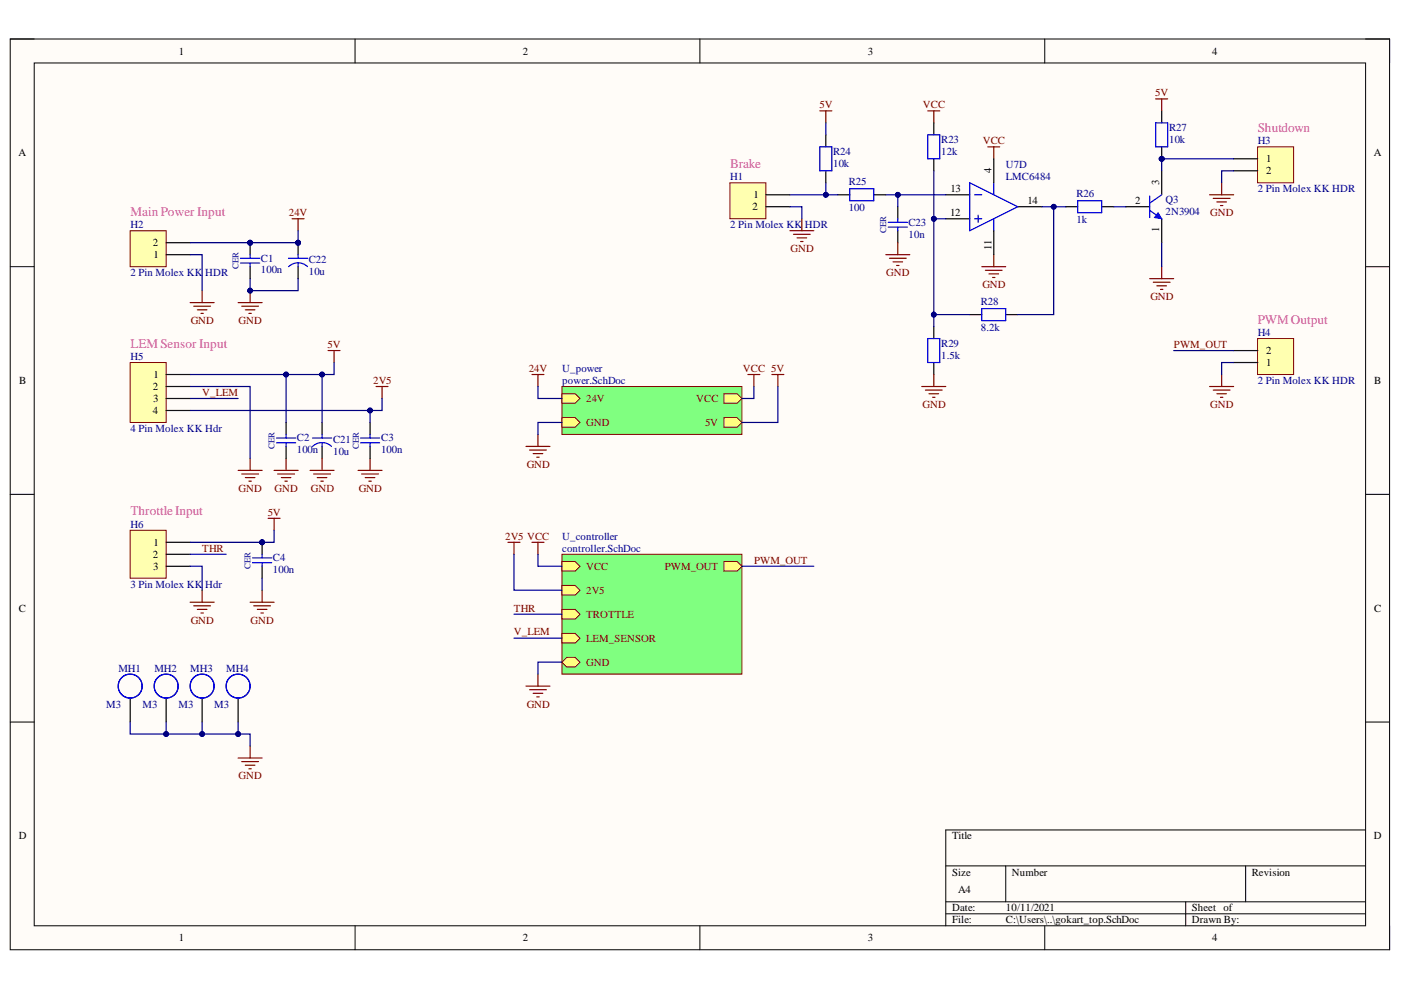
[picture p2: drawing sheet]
<svg xmlns="http://www.w3.org/2000/svg" width="297mm" height="210mm" viewBox="0 0 297 210" stroke-linecap="round" stroke-linejoin="round" font-family="sans-serif">
<defs><g id="words">
<g font-size="2.8" fill="#f0f">
<text x="266.7" y="28">Shutdown</text>
<text x="154.8" y="35.6">Brake</text>
<text x="27.7" y="45.7">Main Power Input</text>
<text x="266.7" y="68.6">PWMOutput</text>
<text x="27.7" y="73.7">LEM Sensor Input</text>
<text x="27.7" y="109.3">ThrottleInput</text>
</g>
<g font-size="2.3">
<text x="37.9" y="11.6">1</text>
<text x="110.8" y="11.6">2</text>
<text x="184" y="11.6">3</text>
<text x="257" y="11.6">4</text>
<text x="3.9" y="33.1">A</text>
<text x="268.4" y="34.4">1</text>
<text x="291.3" y="33.1">A</text>
<text x="201.5" y="40.7">13</text>
<text x="210.2" y="36.7" transform="rotate(-90 210.2 36.7)">4</text>
<text x="245.8" y="39.2" transform="rotate(-90 245.8 39.2)">3</text>
<text x="268.4" y="36.9">2</text>
<text x="159.6" y="44.5">2</text>
<text x="159.7" y="42">1</text>
<text x="201.4" y="45.8">12</text>
<text x="217.8" y="43.3">14</text>
<text x="240.7" y="43.3">2</text>
<text x="32.4" y="52.2">2</text>
<text x="210.2" y="53" transform="rotate(-90 210.2 53)">11</text>
<text x="245.8" y="49.3" transform="rotate(-90 245.8 49.3)">1</text>
<text x="32.6" y="54.8">1</text>
<text x="268.4" y="77.6">1</text>
<text x="268.4" y="75.1">2</text>
<text x="4.1" y="81.4">B</text>
<text x="32.4" y="82.7">2</text>
<text x="32.6" y="80.1">1</text>
<text x="291.4" y="81.4">B</text>
<text x="32.4" y="87.7">4</text>
<text x="32.5" y="85.2">3</text>
<text x="32.4" y="118.3">2</text>
<text x="32.6" y="115.7">1</text>
<text x="32.5" y="120.8">3</text>
<text x="4" y="129.7">C</text>
<text x="291.4" y="129.7">C</text>
<text x="4" y="177.9">D</text>
<text x="201.9" y="177.9">Title</text>
<text x="291.3" y="177.9">D</text>
<text x="201.9" y="185.6">Size</text>
<text x="214.5" y="185.6">Number</text>
<text x="265.4" y="185.6">Revision</text>
<text x="203.1" y="189.4">A4</text>
<text x="201.9" y="193.2">Date:</text>
<text x="201.9" y="195.8">File:</text>
<text x="213.3" y="193.2">10/11/2021</text>
<text x="213.3" y="195.8">C:\Users\..\gokart_top.SchDoc</text>
<text x="252.7" y="193.2">Sheet of</text>
<text x="252.7" y="195.8">Drawn By:</text>
<text x="37.9" y="199.6">1</text>
<text x="110.8" y="199.6">2</text>
<text x="184" y="199.6">3</text>
<text x="257" y="199.6">4</text>
</g>
<g font-size="2.3" fill="#800000">
<text x="173.8" y="23">5V</text>
<text x="195.7" y="23">VCC</text>
<text x="244.9" y="20.5">5V</text>
<text x="208.4" y="30.6">VCC</text>
<text x="61.3" y="45.8">24V</text>
<text x="256.6" y="45.8">GND</text>
<text x="167.6" y="53.5">GND</text>
<text x="187.9" y="58.6">GND</text>
<text x="208.3" y="61.1">GND</text>
<text x="243.9" y="63.6">GND</text>
<text x="40.4" y="68.7">GND</text>
<text x="50.6" y="68.7">GND</text>
<text x="69.5" y="73.8">5V</text>
<text x="248.9" y="73.8">PWM_OUT</text>
<text x="42.9" y="83.9">V_LEM</text>
<text x="79.1" y="81.4">2V5</text>
<text x="112.1" y="78.9">24V</text>
<text x="157.5" y="78.9">VCC 5V</text>
<text x="124.3" y="85.2">24V</text>
<text x="147.6" y="85.2">VCC</text>
<text x="195.6" y="86.5">GND</text>
<text x="256.6" y="86.5">GND</text>
<text x="124.3" y="90.3">GND</text>
<text x="149.5" y="90.3">5V</text>
<text x="111.7" y="99.2">GND</text>
<text x="50.6" y="104.3">GND</text>
<text x="58.2" y="104.3">GND</text>
<text x="65.9" y="104.3">GND</text>
<text x="76.1" y="104.3">GND</text>
<text x="56.8" y="109.4">5V</text>
<text x="42.9" y="117">THR</text>
<text x="107.1" y="114.5">2V5 VCC</text>
<text x="159.9" y="119.5">PWM_OUT</text>
<text x="124.3" y="120.8">VCC</text>
<text x="124.3" y="125.9">2V5</text>
<text x="140.9" y="120.8">PWM_OUT</text>
<text x="109" y="129.7">THR</text>
<text x="124.3" y="130.9">TROTTLE</text>
<text x="40.4" y="132.2">GND</text>
<text x="53.1" y="132.2">GND</text>
<text x="109" y="134.7">V_LEM</text>
<text x="124.3" y="136.1">LEM_SENSOR</text>
<text x="124.3" y="141.2">GND</text>
<text x="111.7" y="150">GND</text>
<text x="50.6" y="165.3">GND</text>
</g>
<g font-size="2.3" fill="#000080">
<text x="247.9" y="27.8">R27</text>
<text x="176.6" y="32.9">R24</text>
<text x="176.6" y="35.4">10k</text>
<text x="199.6" y="30.3">R23</text>
<text x="199.6" y="32.9">12k</text>
<text x="213.3" y="35.7">U7D</text>
<text x="247.9" y="30.3">10k</text>
<text x="266.7" y="30.6">H3</text>
<text x="154.8" y="38.2">H1</text>
<text x="179.9" y="39.2">R25</text>
<text x="213.3" y="38.2">LMC6484</text>
<text x="228.3" y="41.8">R26</text>
<text x="266.7" y="40.7">2 Pin Molex KK HDR</text>
<text x="179.9" y="44.8">100</text>
<text x="192.6" y="47.8">C23</text>
<text x="228.3" y="47.3">1k</text>
<text x="247.1" y="43">Q3</text>
<text x="247.1" y="45.6">2N3904</text>
<text x="27.7" y="48.3">H2</text>
<text x="154.8" y="48.3">2 Pin Molex KK</text>
<text x="170.6" y="48.3">HDR</text>
<text x="192.6" y="50.4">10n</text>
<text x="27.7" y="58.6">2 Pin Molex KK</text>
<text x="43.5" y="58.6">HDR</text>
<text x="55.3" y="55.4">C1</text>
<text x="55.3" y="58">100n</text>
<text x="65.5" y="55.8">C22</text>
<text x="65.5" y="58.3">10u</text>
<text x="207.9" y="64.7">R28</text>
<text x="207.9" y="70.2">8.2k</text>
<text x="266.7" y="71.3">H4</text>
<text x="27.7" y="76.3">H5</text>
<text x="199.6" y="73.5">R29</text>
<text x="199.6" y="76.1">1.5k</text>
<text x="119.2" y="78.9">U_power</text>
<text x="119.2" y="81.4">power.SchDoc</text>
<text x="266.7" y="81.4">2 Pin Molex KK HDR</text>
<text x="27.7" y="91.5">4 Pin Molex KK Hdr</text>
<text x="62.9" y="93.6">C2</text>
<text x="70.6" y="93.9">C21</text>
<text x="80.8" y="93.6">C3</text>
<text x="62.9" y="96.1">100n</text>
<text x="70.6" y="96.4">10u</text>
<text x="80.8" y="96.1">100n</text>
<text x="27.7" y="111.9">H6</text>
<text x="57.9" y="119">C4</text>
<text x="119.2" y="114.5">U_controller</text>
<text x="119.2" y="117">controller.SchDoc</text>
<text x="27.7" y="124.6">3 Pin Molex KK</text>
<text x="43.5" y="124.6">Hdr</text>
<text x="57.9" y="121.6">100n</text>
<text x="25.1" y="142.4">MH1</text>
<text x="32.7" y="142.4">MH2</text>
<text x="40.4" y="142.4">MH3</text>
<text x="48" y="142.4">MH4</text>
<text x="22.5" y="150">M3</text>
<text x="30.2" y="150">M3</text>
<text x="37.8" y="150">M3</text>
<text x="45.4" y="150">M3</text>
</g>
<g font-size="1.9" fill="#000080">
<text x="187.9" y="49.4" transform="rotate(-90 187.9 49.4)">CER</text>
<text x="50.6" y="57.1" transform="rotate(-90 50.6 57.1)">CER</text>
<text x="58.2" y="95.2" transform="rotate(-90 58.2 95.2)">CER</text>
<text x="76.1" y="95.2" transform="rotate(-90 76.1 95.2)">CER</text>
<text x="53.1" y="120.5" transform="rotate(-90 53.1 120.5)">CER</text>
</g>
</g></defs>
<path d="M2.2 8.3h292.4v193.1h-292.4z" fill-rule="evenodd" fill="#fffcf8"/>
<path d="M2.2 8.3h292.4v193.1h-292.4z" fill="none" stroke="#000" stroke-width=".21"/>
<path d="M7.3 13.4h282.2v182.9h-282.2z" fill-rule="evenodd" fill="#fffcf8"/>
<g fill="none" stroke="#000" stroke-width=".21">
<path d="M2.2 8.3h5.1M7.3 13.4h282.2v182.9h-282.2zM75.3 8.3v5M148.4 8.3v5M221.5 8.3v5.1M289.5 8.3h5.1v5.1M2.2 56.5h5.1M289.5 56.5h5.1M2.2 104.8h5.1M289.5 104.8h5.1M2.2 153.1h5.1M289.5 153.1h5.1"/>
<path d="M289.5 176h-89v20.3M75.3 196.3v5.1M148.4 196.3v5.1M200.5 183.6h89M200.5 191.2h89M200.5 193.8h89M213.2 183.6v7.6M221.5 196.3v5.1M251.4 191.2v5.1M264.1 183.6v7.6M294.6 196.3v5.1"/>
</g>
<g fill="none" stroke="#800000" stroke-width=".25">
<path d="M61.9 46.4h2.6M63.2 46.4v2.5M40.3 64.2h5.1M41.1 64.9h3.5M41.8 65.7h2.1M42.6 66.4h.5M42.9 61.6v2.6M69.6 74.3h2.5M70.8 74.3v2.6M50.5 99.7h5.1M53 97.2v2.5M79.7 81.9h2.6"/>
<path d="M81 81.9v2.6M51.3 100.5h3.5M52 101.3h2M52.8 102h.5"/>
</g>
<path d="M27.6 76.9h7.6v12.7h-7.6z" fill-rule="evenodd" fill="#ffffb0"/>
<path d="M27.6 76.9h7.6v12.7h-7.6z" fill="none" stroke="#800000" stroke-width=".21"/>
<path d="M35.2 79.4h5.1M35.2 81.9h5.1M35.2 84.5h5.1M35.2 87h5.1" fill="none" stroke="#000" stroke-width=".25"/>
<path d="M27.6 48.9h7.6v7.6h-7.6z" fill-rule="evenodd" fill="#ffffb0"/>
<path d="M27.6 48.9h7.6v7.6h-7.6z" fill="none" stroke="#800000" stroke-width=".21"/>
<path d="M35.2 54h5.1M35.2 51.5h5.1" fill="none" stroke="#000" stroke-width=".25"/>
<path d="M27.6 112.4h7.6v10.2h-7.6z" fill-rule="evenodd" fill="#ffffb0"/>
<path d="M27.6 112.4h7.6v10.2h-7.6z" fill="none" stroke="#800000" stroke-width=".21"/>
<path d="M35.2 115h5.1M35.2 117.5h5.1M35.2 120.1h5.1" fill="none" stroke="#000" stroke-width=".25"/>
<path d="M56.8 109.9h2.6M58.1 109.9v2.5M40.3 127.7h5.1M41.1 128.4h3.5M41.8 129.2h2.1M42.6 130h.5M42.9 125.1v2.6" fill="none" stroke="#800000" stroke-width=".25"/>
<circle cx="53" cy="51.5" r=".51" fill="#000080"/>
<circle cx="53" cy="51.5" r=".51" fill="none" stroke="#000080" stroke-width=".21"/>
<path d="M53 51.5v2.5M53 56.5v2.6" fill="none" stroke="#000" stroke-width=".25"/>
<circle cx="53" cy="51.5" r=".51" fill="#000080"/>
<circle cx="53" cy="51.5" r=".51" fill="none" stroke="#000080" stroke-width=".21"/>
<path d="M51 54.8h4.1M51 55.8h4.1M53 54v.8M53 55.8v.7" fill="none" stroke="#00f" stroke-width=".25"/>
<path d="M50.5 64.2h5.1M51.3 64.9h3.5M52 65.7h2M52.8 66.4h.5M53 61.6v2.6" fill="none" stroke="#800000" stroke-width=".25"/>
<circle cx="53" cy="61.6" r=".51" fill="#000080"/>
<circle cx="53" cy="61.6" r=".51" fill="none" stroke="#000080" stroke-width=".21"/>
<circle cx="55.6" cy="115" r=".51" fill="#000080"/>
<circle cx="55.6" cy="115" r=".51" fill="none" stroke="#000080" stroke-width=".21"/>
<path d="M55.6 115v2.5M55.6 120.1v2.5" fill="none" stroke="#000" stroke-width=".25"/>
<circle cx="55.6" cy="115" r=".51" fill="#000080"/>
<circle cx="55.6" cy="115" r=".51" fill="none" stroke="#000080" stroke-width=".21"/>
<path d="M58.6 92.9h4.1M58.6 93.9h4.1M60.7 92.1v.8M60.7 93.9v.8M76.4 92.9h4.1M76.4 93.9h4.1M78.5 92.1v.8M78.5 93.9v.8M53.5 118.3h4.1M53.5 119.3h4.1M55.6 117.5v.8M55.6 119.3v.8" fill="none" stroke="#00f" stroke-width=".25"/>
<g fill="none" stroke="#800000" stroke-width=".25">
<path d="M58.1 99.7h5.1M60.7 97.2v2.5M75.9 99.7h5.1M78.5 97.2v2.5M58.9 100.5h3.5M59.6 101.3h2.1M60.4 102h.5M76.7 100.5h3.5M77.4 101.3h2.1M78.2 102h.5M53 127.7h5.1M53.8 128.4h3.6"/>
<path d="M54.6 129.2h2M55.3 130h.5M55.6 125.1v2.6"/>
</g>
<path d="M60.7 89.6v2.5M60.7 94.7v2.5M78.5 89.6v2.5M78.5 94.7v2.5" fill="none" stroke="#000" stroke-width=".25"/>
<path d="M119.1 81.9h38.2v10.2h-38.2z" fill-rule="evenodd" fill="#80ff80"/>
<path d="M119.1 81.9h38.2v10.2h-38.2z" fill="none" stroke="#800000" stroke-width=".21"/>
<path d="M119.1 83.5h2.8l1.1 1-1.1 1h-2.8z" fill-rule="evenodd" fill="#ffff80"/>
<path d="M119.1 83.5h2.8l1.1 1-1.1 1h-2.8z" fill="none" stroke="#800000" stroke-width=".21"/>
<path d="M119.1 88.6h2.8l1.1 1-1.1 1h-2.8z" fill-rule="evenodd" fill="#ffff80"/>
<path d="M119.1 88.6h2.8l1.1 1-1.1 1h-2.8z" fill="none" stroke="#800000" stroke-width=".21"/>
<path d="M153.5 83.5h2.8l1 1-1 1h-2.8z" fill-rule="evenodd" fill="#ffff80"/>
<path d="M153.5 83.5h2.8l1 1-1 1h-2.8z" fill="none" stroke="#800000" stroke-width=".21"/>
<path d="M153.5 88.6h2.8l1 1-1 1h-2.8z" fill-rule="evenodd" fill="#ffff80"/>
<path d="M153.5 88.6h2.8l1 1-1 1h-2.8z" fill="none" stroke="#800000" stroke-width=".21"/>
<path d="M154.7 38.8h7.7v7.6h-7.7z" fill-rule="evenodd" fill="#ffffb0"/>
<path d="M154.7 38.8h7.7v7.6h-7.7z" fill="none" stroke="#800000" stroke-width=".21"/>
<path d="M162.4 41.3h5.1M162.4 43.8h5.1" fill="none" stroke="#000" stroke-width=".25"/>
<path d="M266.6 71.8h7.7v7.6h-7.7z" fill-rule="evenodd" fill="#ffffb0"/>
<path d="M266.6 71.8h7.7v7.6h-7.7z" fill="none" stroke="#800000" stroke-width=".21"/>
<path d="M261.6 76.9h5M261.6 74.3h5" fill="none" stroke="#000" stroke-width=".25"/>
<path d="M259 79.4v2.5M256.5 81.9h5.1M257.2 82.7h3.6M258 83.5h2M258.8 84.2h.5" fill="none" stroke="#800000" stroke-width=".25"/>
<path d="M266.6 31.1h7.7v7.7h-7.7z" fill-rule="evenodd" fill="#ffffb0"/>
<path d="M266.6 31.1h7.7v7.7h-7.7z" fill="none" stroke="#800000" stroke-width=".21"/>
<path d="M261.6 33.7h5M261.6 36.2h5" fill="none" stroke="#000" stroke-width=".25"/>
<path d="M112.8 79.4h2.5M114.1 79.4v2.5M158.6 79.4h2.5M159.8 79.4v2.5M163.6 79.4h2.6M164.9 79.4v2.5M111.5 94.7h5.1M112.3 95.4h3.5M113 96.2h2.1M113.8 96.9h.5M114.1 92.1v2.6" fill="none" stroke="#800000" stroke-width=".25"/>
<path d="M119.1 117.5h38.2v25.4h-38.2z" fill-rule="evenodd" fill="#80ff80"/>
<path d="M119.1 117.5h38.2v25.4h-38.2z" fill="none" stroke="#800000" stroke-width=".21"/>
<path d="M119.1 129.2h2.8l1.1 1-1.1 1h-2.8z" fill-rule="evenodd" fill="#ffff80"/>
<path d="M119.1 129.2h2.8l1.1 1-1.1 1h-2.8z" fill="none" stroke="#800000" stroke-width=".21"/>
<path d="M119.1 134.3h2.8l1.1 1-1.1 1h-2.8z" fill-rule="evenodd" fill="#ffff80"/>
<path d="M119.1 134.3h2.8l1.1 1-1.1 1h-2.8z" fill="none" stroke="#800000" stroke-width=".21"/>
<path d="M119.1 119h2.8l1.1 1.1-1.1 1h-2.8z" fill-rule="evenodd" fill="#ffff80"/>
<path d="M119.1 119h2.8l1.1 1.1-1.1 1h-2.8z" fill="none" stroke="#800000" stroke-width=".21"/>
<path d="M119.1 124.1h2.8l1.1 1-1.1 1.1h-2.8z" fill-rule="evenodd" fill="#ffff80"/>
<path d="M119.1 124.1h2.8l1.1 1-1.1 1.1h-2.8z" fill="none" stroke="#800000" stroke-width=".21"/>
<path d="M153.5 119h2.8l1 1.1-1 1h-2.8z" fill-rule="evenodd" fill="#ffff80"/>
<path d="M153.5 119h2.8l1 1.1-1 1h-2.8z" fill="none" stroke="#800000" stroke-width=".21"/>
<path d="M120.2 139.4h1.7l1.1 1-1.1 1h-1.7l-1.1-1z" fill-rule="evenodd" fill="#ffff80"/>
<path d="M120.2 139.4h1.7l1.1 1-1.1 1h-1.7l-1.1-1z" fill="none" stroke="#800000" stroke-width=".21"/>
<g fill="none" stroke="#800000" stroke-width=".25">
<path d="M65.7 99.7h5.1M68.3 97.2v2.5M66.5 100.5h3.6M67.3 101.3h2M68 102h.5M107.7 115h2.5M109 115v2.5M112.8 115h2.5M114.1 115v2.5M111.5 145.5h5.1M112.3 146.2h3.5M113 147h2.1"/>
<path d="M113.8 147.8h.5M114.1 142.9v2.6"/>
</g>
<path d="M68.3 89.6v2.5M68.3 94.7v2.5" fill="none" stroke="#000" stroke-width=".25"/>
<path d="M66.3 92.9h4M68.3 92.1v.8M68.3 93.9v.8M70.3 94.6a2.86 2.86 0 0 0-4 0" fill="none" stroke="#00f" stroke-width=".25"/>
<circle cx="63.2" cy="51.5" r=".51" fill="#000080"/>
<circle cx="63.2" cy="51.5" r=".51" fill="none" stroke="#000080" stroke-width=".21"/>
<path d="M63.2 51.5v2.5" fill="none" stroke="#000" stroke-width=".25"/>
<circle cx="63.2" cy="51.5" r=".51" fill="#000080"/>
<circle cx="63.2" cy="51.5" r=".51" fill="none" stroke="#000080" stroke-width=".21"/>
<g fill="none" stroke="#000" stroke-width=".25">
<path d="M175.1 28.6v2.5M175.1 36.2v2.6M198 26.1v2.5M198 33.7v2.5M210.7 33.7v5.1M246.3 36.2v5.1M63.2 56.5v2.6M177.6 41.3h2.6M185.3 41.3h2.5M190.4 43.8v2.6M190.4 48.9v2.6M200.5 41.3h5.1"/>
<path d="M200.5 46.4h5.1M210.7 48.9v5.1M215.8 43.8h5.1M226 43.8h2.5M233.6 43.8h2.5M238.7 43.8h5.1M246.3 46.4v5.1M198 69.2v2.6M198 76.9v2.5M205.6 66.7h2.6M213.2 66.7h2.6M27.6 148v5.1"/>
<path d="M35.2 148v5.1M42.9 148v5.1M50.5 148v5.1"/>
</g>
<g fill="none" stroke="#00f" stroke-width=".25">
<path d="M173.8 31.1h2.6v5.1h-2.6zM196.7 28.6h2.6v5.1h-2.6zM205.6 38.8l10.2 5-10.2 5.1zM210.7 38.8v2.5M61.2 54.8h4M63.2 54v.8M63.2 55.8v.7M65.2 56.5a2.86 2.86 0 0 0-4 0M180.2 40h5.1v2.6h-5.1zM188.3 47.1h4.1M188.3 48.2h4.1M190.4 46.4v.7"/>
<path d="M190.4 48.2v.7M206.6 41.3h1.6M206.6 46.4h1.6M207.4 45.6v1.5M210.7 46.4v2.5M228.5 42.6h5.1v2.5h-5.1zM243.8 44.6l2.5 1.8M243.8 41.6v4.5M246.3 41.3l-2.5 1.8M196.7 71.8h2.6v5.1h-2.6zM208.2 65.4h5v2.6h-5z"/>
<circle cx="27.6" cy="145.5" r="2.54"/>
<circle cx="35.2" cy="145.5" r="2.54"/>
<circle cx="42.9" cy="145.5" r="2.54"/>
<circle cx="50.5" cy="145.5" r="2.54"/>
</g>
<g fill="none" stroke="#800000" stroke-width=".25">
<path d="M173.8 23.5h2.6M175.1 23.5v2.6M196.7 23.5h2.6M198 23.5v2.6M209.4 31.1h2.6M210.7 31.1v2.6M259 38.8v2.5M167.5 48.9h5M168.2 49.7h3.6M169 50.4h2M169.8 51.2h.5M170 46.4v2.5"/>
<path d="M187.8 54h5.1M188.6 54.8h3.5M189.3 55.5h2.1M190.1 56.3h.5M190.4 51.5v2.5M208.2 56.5h5M208.9 57.3h3.6M209.7 58.1h2M210.4 58.8h.6M210.7 54v2.5M243.8 59.1h5M244.5 59.8h3.6"/>
<path d="M246.3 56.5v2.6M256.5 41.3h5.1M257.2 42.1h3.6M258 42.8h2M258.8 43.6h.5M198 79.4v2.5M245.3 60.6h2M246 61.4h.6M195.4 81.9h5.1M196.2 82.7h3.6M197 83.5h2M197.7 84.2h.5"/>
<path d="M53 158.2v2.5M50.5 160.7h5.1M51.3 161.5h3.5M52 162.2h2M52.8 163h.5"/>
</g>
<path d="M245.5 45.1l.8 1.3-1.5-.3z" fill="#00f"/>
<path d="M245.5 45.1l.8 1.3-1.5-.3z" fill="none" stroke="#00f" stroke-width=".21"/>
<circle cx="246.3" cy="33.7" r=".51" fill="#000080"/>
<circle cx="246.3" cy="33.7" r=".51" fill="none" stroke="#000080" stroke-width=".21"/>
<path d="M246.3 31.1v2.6" fill="none" stroke="#000" stroke-width=".25"/>
<circle cx="246.3" cy="33.7" r=".51" fill="#000080"/>
<circle cx="246.3" cy="33.7" r=".51" fill="none" stroke="#000080" stroke-width=".21"/>
<path d="M246.3 23.5v2.6" fill="none" stroke="#000" stroke-width=".25"/>
<path d="M245 26.1h2.6v5h-2.6z" fill="none" stroke="#00f" stroke-width=".25"/>
<path d="M245 21h2.6M246.3 21v2.5" fill="none" stroke="#800000" stroke-width=".25"/>
<path d="M63.2 48.9v2.6h-22.9M40.3 81.9h12.7v15.3M40.3 84.5h10.2" fill="none" stroke="#000080" stroke-width=".25"/>
<circle cx="53" cy="51.5" r=".51" fill="#000080"/>
<circle cx="53" cy="51.5" r=".51" fill="none" stroke="#000080" stroke-width=".21"/>
<circle cx="63.2" cy="51.5" r=".51" fill="#000080"/>
<circle cx="63.2" cy="51.5" r=".51" fill="none" stroke="#000080" stroke-width=".21"/>
<path d="M40.3 54h2.6v7.6M40.3 117.5h7.6M58.1 112.4v2.6h-17.8M40.3 120.1h2.6v5" fill="none" stroke="#000080" stroke-width=".25"/>
<circle cx="55.6" cy="115" r=".51" fill="#000080"/>
<circle cx="55.6" cy="115" r=".51" fill="none" stroke="#000080" stroke-width=".21"/>
<path d="M60.7 79.4v10.2M55.6 122.6v2.5" fill="none" stroke="#000080" stroke-width=".25"/>
<circle cx="60.7" cy="79.4" r=".51" fill="#000080"/>
<circle cx="60.7" cy="79.4" r=".51" fill="none" stroke="#000080" stroke-width=".21"/>
<g fill="none" stroke="#000080" stroke-width=".25">
<path d="M248.8 74.3h12.8M261.6 76.9h-2.6v2.5M40.3 87h38.2v2.6M114.1 81.9v2.6h5M119.1 89.6h-5v2.5M159.8 81.9v2.6h-2.5M164.9 81.9v7.7h-7.6M109 117.5v7.6h10.1M114.1 117.5v2.6h5M109 130.2h10.1M109 135.3h10.1M157.3 120.1h15.2"/>
<path d="M119.1 140.4h-5v2.5"/>
</g>
<circle cx="78.5" cy="87" r=".51" fill="#000080"/>
<circle cx="78.5" cy="87" r=".51" fill="none" stroke="#000080" stroke-width=".21"/>
<path d="M68.3 79.4v10.2" fill="none" stroke="#000080" stroke-width=".25"/>
<circle cx="68.3" cy="79.4" r=".51" fill="#000080"/>
<circle cx="68.3" cy="79.4" r=".51" fill="none" stroke="#000080" stroke-width=".21"/>
<path d="M81 84.5v2.5h-2.5" fill="none" stroke="#000080" stroke-width=".25"/>
<circle cx="78.5" cy="87" r=".51" fill="#000080"/>
<circle cx="78.5" cy="87" r=".51" fill="none" stroke="#000080" stroke-width=".21"/>
<path d="M53 59.1v2.5h10.2v-2.5" fill="none" stroke="#000080" stroke-width=".25"/>
<circle cx="53" cy="61.6" r=".51" fill="#000080"/>
<circle cx="53" cy="61.6" r=".51" fill="none" stroke="#000080" stroke-width=".21"/>
<path d="M27.6 153.1v2.5h25.4v2.6" fill="none" stroke="#000080" stroke-width=".25"/>
<circle cx="35.2" cy="155.6" r=".51" fill="#000080"/>
<circle cx="35.2" cy="155.6" r=".51" fill="none" stroke="#000080" stroke-width=".21"/>
<circle cx="42.9" cy="155.6" r=".51" fill="#000080"/>
<circle cx="42.9" cy="155.6" r=".51" fill="none" stroke="#000080" stroke-width=".21"/>
<circle cx="50.5" cy="155.6" r=".51" fill="#000080"/>
<circle cx="50.5" cy="155.6" r=".51" fill="none" stroke="#000080" stroke-width=".21"/>
<path d="M50.5 153.1v2.5" fill="none" stroke="#000080" stroke-width=".25"/>
<circle cx="50.5" cy="155.6" r=".51" fill="#000080"/>
<circle cx="50.5" cy="155.6" r=".51" fill="none" stroke="#000080" stroke-width=".21"/>
<path d="M42.9 153.1v2.5" fill="none" stroke="#000080" stroke-width=".25"/>
<circle cx="42.9" cy="155.6" r=".51" fill="#000080"/>
<circle cx="42.9" cy="155.6" r=".51" fill="none" stroke="#000080" stroke-width=".21"/>
<path d="M35.2 153.1v2.5" fill="none" stroke="#000080" stroke-width=".25"/>
<circle cx="35.2" cy="155.6" r=".51" fill="#000080"/>
<circle cx="35.2" cy="155.6" r=".51" fill="none" stroke="#000080" stroke-width=".21"/>
<path d="M261.6 36.2h-2.6v2.6M223.4 43.8v22.9h-7.6" fill="none" stroke="#000080" stroke-width=".25"/>
<circle cx="223.4" cy="43.8" r=".51" fill="#000080"/>
<circle cx="223.4" cy="43.8" r=".51" fill="none" stroke="#000080" stroke-width=".21"/>
<path d="M200.5 46.4h-2.5v20.3h7.6" fill="none" stroke="#000080" stroke-width=".25"/>
<circle cx="198" cy="66.7" r=".51" fill="#000080"/>
<circle cx="198" cy="66.7" r=".51" fill="none" stroke="#000080" stroke-width=".21"/>
<circle cx="198" cy="46.4" r=".51" fill="#000080"/>
<circle cx="198" cy="46.4" r=".51" fill="none" stroke="#000080" stroke-width=".21"/>
<path d="M175.1 38.8v2.5h-7.6" fill="none" stroke="#000080" stroke-width=".25"/>
<circle cx="175.1" cy="41.3" r=".51" fill="#000080"/>
<circle cx="175.1" cy="41.3" r=".51" fill="none" stroke="#000080" stroke-width=".21"/>
<path d="M198 36.2v10.2M167.5 43.8h2.5v2.6" fill="none" stroke="#000080" stroke-width=".25"/>
<circle cx="198" cy="46.4" r=".51" fill="#000080"/>
<circle cx="198" cy="46.4" r=".51" fill="none" stroke="#000080" stroke-width=".21"/>
<path d="M198 66.7v2.5" fill="none" stroke="#000080" stroke-width=".25"/>
<circle cx="198" cy="66.7" r=".51" fill="#000080"/>
<circle cx="198" cy="66.7" r=".51" fill="none" stroke="#000080" stroke-width=".21"/>
<path d="M175.1 26.1v2.5M175.1 41.3h2.5" fill="none" stroke="#000080" stroke-width=".25"/>
<circle cx="175.1" cy="41.3" r=".51" fill="#000080"/>
<circle cx="175.1" cy="41.3" r=".51" fill="none" stroke="#000080" stroke-width=".21"/>
<path d="M190.4 41.3v2.5" fill="none" stroke="#000080" stroke-width=".25"/>
<circle cx="190.4" cy="41.3" r=".51" fill="#000080"/>
<circle cx="190.4" cy="41.3" r=".51" fill="none" stroke="#000080" stroke-width=".21"/>
<path d="M187.8 41.3h12.7" fill="none" stroke="#000080" stroke-width=".25"/>
<circle cx="190.4" cy="41.3" r=".51" fill="#000080"/>
<circle cx="190.4" cy="41.3" r=".51" fill="none" stroke="#000080" stroke-width=".21"/>
<path d="M220.9 43.8h5.1" fill="none" stroke="#000080" stroke-width=".25"/>
<circle cx="223.4" cy="43.8" r=".51" fill="#000080"/>
<circle cx="223.4" cy="43.8" r=".51" fill="none" stroke="#000080" stroke-width=".21"/>
<path d="M261.6 33.7h-15.3v2.5M236.1 43.8h2.6M246.3 51.5v5" fill="none" stroke="#000080" stroke-width=".25"/>
<circle cx="246.3" cy="33.7" r=".51" fill="#000080"/>
<circle cx="246.3" cy="33.7" r=".51" fill="none" stroke="#000080" stroke-width=".21"/>
<path d="M70.8 76.9v2.5h-30.5" fill="none" stroke="#000080" stroke-width=".25"/>
<circle cx="60.7" cy="79.4" r=".51" fill="#000080"/>
<circle cx="60.7" cy="79.4" r=".51" fill="none" stroke="#000080" stroke-width=".21"/>
<circle cx="68.3" cy="79.4" r=".51" fill="#000080"/>
<circle cx="68.3" cy="79.4" r=".51" fill="none" stroke="#000080" stroke-width=".21"/>
<use href="#words"/>
</svg>
